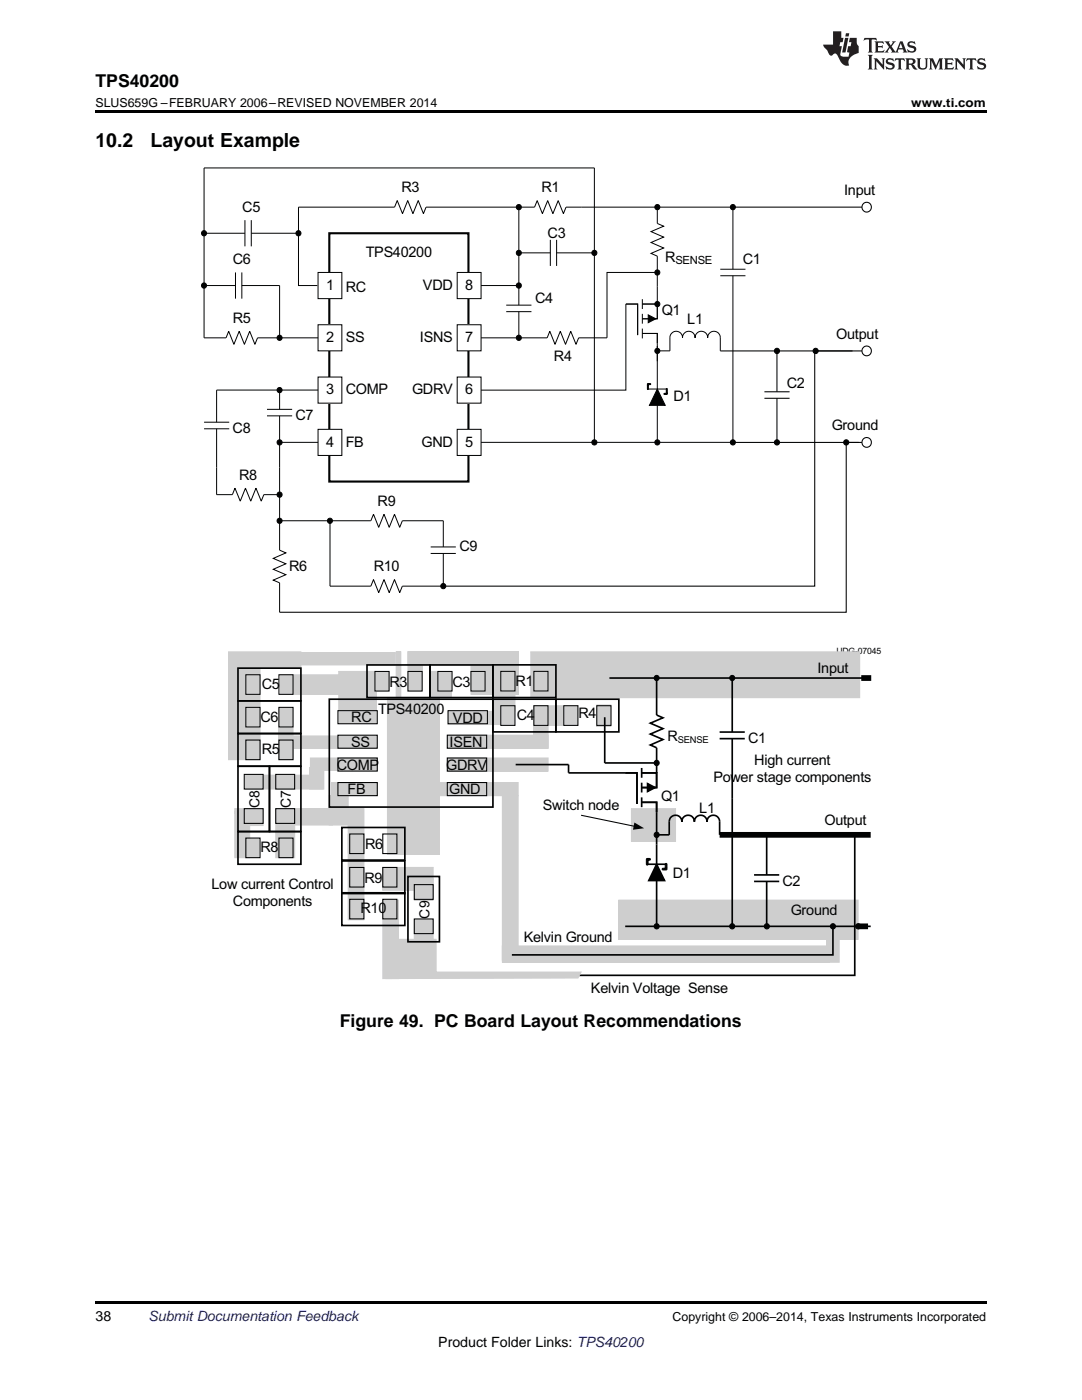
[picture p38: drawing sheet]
<svg xmlns="http://www.w3.org/2000/svg" width="216mm" height="279mm" viewBox="0 0 216 279" stroke-linecap="round" stroke-linejoin="round" font-family="sans-serif">
<defs><g id="words">
<g font-size="3.9">
<text x="19" y="29.3">10.2</text>
<text x="30.1" y="29.3">Layout Example</text>
</g>
<g font-size="3.5">
<text x="19" y="17.3">TPS40200</text>
<text x="67.8" y="205">Figure 49. PC Board Layout Recommendations</text>
</g>
<g font-size="2.9" fill="#010202">
<text x="80.1" y="38.4">R3</text>
<text x="108" y="38.4">R1</text>
<text x="168.4" y="38.9">Input</text>
<text x="48.3" y="42.3">C5</text>
<text x="109.3" y="47.4">C3</text>
<text x="46.5" y="52.7">C6</text>
<text x="73" y="51.3">TPS40200</text>
<text x="132.7" y="52.2">R</text>
<text x="148.2" y="52.6">C1</text>
<text x="65.1" y="57.8">1</text>
<text x="69" y="58.3">RC</text>
<text x="84.4" y="57.8">VDD</text>
<text x="92.8" y="57.8">8</text>
<text x="46.5" y="64.4">R5</text>
<text x="106.8" y="60.5">C4</text>
<text x="132" y="62.9">Q1</text>
<text x="137.1" y="64.7">L1</text>
<text x="65.1" y="68.3">2</text>
<text x="69" y="68.3">SS</text>
<text x="83.8" y="68.2">ISNS</text>
<text x="92.8" y="68.3">7</text>
<text x="166.9" y="67.6">Output</text>
<text x="110.5" y="72.1">R4</text>
<text x="157" y="77.4">C2</text>
<text x="59" y="83.9">C7</text>
<text x="65.1" y="78.7">3</text>
<text x="69" y="78.7">COMP</text>
<text x="82.2" y="78.7">GDRV</text>
<text x="92.8" y="78.7">6</text>
<text x="134.4" y="80">D1</text>
<text x="46.4" y="86.4">C8</text>
<text x="65.1" y="89.2">4</text>
<text x="69" y="89.2">FB</text>
<text x="84.1" y="89.2">GND</text>
<text x="92.8" y="89.2">5</text>
<text x="166" y="85.9">Ground</text>
<text x="47.7" y="95.7">R8</text>
<text x="75.4" y="100.9">R9</text>
<text x="57.7" y="113.9">R6</text>
<text x="74.6" y="114">R10</text>
<text x="91.7" y="110">C9</text>
<text x="52.2" y="137.5">C5</text>
<text x="77.7" y="137.1">R3</text>
<text x="90.3" y="137.1">C3</text>
<text x="102.8" y="136.8">R1</text>
<text x="163.1" y="134.3">Input</text>
<text x="75.4" y="142.5">TPS40200</text>
<text x="103.1" y="143.7">C4</text>
<text x="115.4" y="143.3">R4</text>
<text x="52" y="144.2">C6</text>
<text x="70.1" y="144.1">RC</text>
<text x="70.1" y="149.1">SS</text>
<text x="89.7" y="149.1">ISEN</text>
<text x="90.4" y="144.3">VDD</text>
<text x="133.2" y="147.9">R</text>
<text x="149.3" y="148.3">C1</text>
<text x="52.2" y="150.5">R5</text>
<text x="67.2" y="153.6">COMP</text>
<text x="89" y="153.6">GDRV</text>
<text x="150.5" y="152.6">High current</text>
<text x="69.4" y="158.5">FB</text>
<text x="89.6" y="158.5">GND</text>
<text x="108.3" y="161.7">Switch node</text>
<text x="131.9" y="159.9">Q1</text>
<text x="142.3" y="156.1">Power stage components</text>
<text x="139.5" y="162.2">L1</text>
<text x="164.5" y="164.7">Output</text>
<text x="52" y="170.1">R8</text>
<text x="72.9" y="169.4">R6</text>
<text x="42.2" y="177.3">Low current Control</text>
<text x="72.7" y="176.3">R9</text>
<text x="134.3" y="175.3">D1</text>
<text x="156.1" y="176.8">C2</text>
<text x="46.5" y="180.8">Components</text>
<text x="71.9" y="182.3">R10</text>
<text x="157.8" y="182.5">Ground</text>
<text x="104.5" y="188">Kelvin Ground</text>
<text x="117.9" y="198.2">Kelvin Voltage Sense</text>
</g>
<g font-size="2.8" fill="#010202">
<text x="51.8" y="161.3" transform="rotate(-90 51.8 161.3)">C8</text>
<text x="58.1" y="161.3" transform="rotate(-90 58.1 161.3)">C7</text>
<text x="85.7" y="183.3" transform="rotate(-90 85.7 183.3)">C9</text>
</g>
<g font-size="2.8">
<text x="19" y="263.6">38</text>
<text x="87.5" y="268.9">Product Folder Links: TPS40200</text>
</g>
<text font-size="2.8" fill="#0000c8" x="29.6" y="263.6">Submit Documentation Feedback</text>
<g font-size="2.5">
<text x="19" y="21.4">SLUS659G –FEBRUARY 2006–REVISED NOVEMBER 2014</text>
<text x="181.8" y="21.4">www.ti.com</text>
<text x="134.2" y="263.6">Copyright © 2006–2014, Texas Instruments Incorporated</text>
</g>
<text font-size="2.3" fill="#010202" x="134.8" y="52.7">SENSE</text>
<text font-size="1.9" fill="#010202" x="135.2" y="148.3">SENSE</text>
<text font-size="1.7" fill="#010202" x="166.9" y="130.5">UDG-07045</text>
</g></defs>
<path d="M19 259.7h177.8v.5h-177.8z" fill="#000"/>
<path d="M65.7 46.6h27.8v49.5h-27.8z" fill="none" stroke="#010202" stroke-width=".42"/>
<path d="M63.5 54.4h4.7v5.2h-4.7z" fill-rule="evenodd" fill="#fff"/>
<path d="M63.5 54.4h4.7v5.2h-4.7z" fill="none" stroke="#010202" stroke-width=".2"/>
<path d="M63.5 64.8h4.7v5.2h-4.7z" fill-rule="evenodd" fill="#fff"/>
<path d="M63.5 64.8h4.7v5.2h-4.7z" fill="none" stroke="#010202" stroke-width=".2"/>
<path d="M63.5 75.2h4.7v5.3h-4.7z" fill-rule="evenodd" fill="#fff"/>
<path d="M63.5 75.2h4.7v5.3h-4.7z" fill="none" stroke="#010202" stroke-width=".2"/>
<path d="M63.5 85.7h4.7v5.2h-4.7z" fill-rule="evenodd" fill="#fff"/>
<path d="M63.5 85.7h4.7v5.2h-4.7z" fill="none" stroke="#010202" stroke-width=".2"/>
<path d="M91.2 54.4h4.8v5.2h-4.8z" fill-rule="evenodd" fill="#fff"/>
<path d="M91.2 54.4h4.8v5.2h-4.8z" fill="none" stroke="#010202" stroke-width=".2"/>
<path d="M91.2 64.8h4.8v5.2h-4.8z" fill-rule="evenodd" fill="#fff"/>
<path d="M91.2 64.8h4.8v5.2h-4.8z" fill="none" stroke="#010202" stroke-width=".2"/>
<path d="M91.2 75.2h4.8v5.3h-4.8z" fill-rule="evenodd" fill="#fff"/>
<path d="M91.2 75.2h4.8v5.3h-4.8z" fill="none" stroke="#010202" stroke-width=".2"/>
<path d="M91.2 85.7h4.8v5.2h-4.8z" fill-rule="evenodd" fill="#fff"/>
<g fill="none" stroke="#010202" stroke-width=".2">
<path d="M40.7 57h6.3M40.7 46.6h8.2M47 54.4v5.2M48.3 57h7.5v10.4M48.3 54.4v5.2M48.9 43.9v5.3M50.1 43.9v5.3M50.1 46.6h9.5M96 57h7.5M103.5 50.5h6.3M109.8 47.9v5.2M111.1 47.9v5.2"/>
<path d="M111.1 50.5h7.5M40.7 67.4h4.4l.5-1.3 1.1 2.6 1-2.6 1.1 2.6 1-2.6 1.1 2.6 .5-1.3h12.1M55.8 77.9v3.8M63.5 77.8l-20.3 .1v6.4M96 67.4h7.5M40.7 85.6h5M40.7 84.3h5M43.2 85.6v13.1M53.3 83h5M53.3 81.7h5M55.8 83v26.8l1.2 .5-2.5 1.1 2.5 1.1-2.5 1.1 2.5 1.1-2.5 1.1 1.3 .5v5.9M55.8 88.3h7.7"/>
<path d="M91.2 85.7h4.8v5.2h-4.8zM65.8 103.9h8.2l.5-1.3 1.1 2.6 1-2.6 1.1 2.6 1-2.6 1.1 2.6 .5-1.3h8.2v5.3M85.9 110.5h5.1M85.9 109.2h5.1M88.5 110.5v6.5h-8.2l-.5 1.3-1.1-2.6-1 2.6-1.1-2.6-1 2.6-1.1-2.6-.5 1.3h-8.2"/>
</g>
<circle cx="40.7" cy="46.6" r=".51" fill="#010202"/>
<circle cx="40.7" cy="46.6" r=".51" fill="none" stroke="#010202" stroke-width=".2"/>
<circle cx="40.7" cy="57" r=".51" fill="#010202"/>
<circle cx="40.7" cy="57" r=".51" fill="none" stroke="#010202" stroke-width=".2"/>
<circle cx="55.8" cy="77.8" r=".51" fill="#010202"/>
<circle cx="55.8" cy="77.8" r=".51" fill="none" stroke="#010202" stroke-width=".2"/>
<circle cx="55.8" cy="88.3" r=".51" fill="#010202"/>
<circle cx="55.8" cy="88.3" r=".51" fill="none" stroke="#010202" stroke-width=".2"/>
<circle cx="55.8" cy="103.9" r=".51" fill="#010202"/>
<circle cx="55.8" cy="103.9" r=".51" fill="none" stroke="#010202" stroke-width=".2"/>
<circle cx="65.8" cy="103.9" r=".51" fill="#010202"/>
<circle cx="65.8" cy="103.9" r=".51" fill="none" stroke="#010202" stroke-width=".2"/>
<circle cx="88.5" cy="117" r=".51" fill="#010202"/>
<circle cx="88.5" cy="117" r=".51" fill="none" stroke="#010202" stroke-width=".2"/>
<circle cx="103.5" cy="50.5" r=".51" fill="#010202"/>
<circle cx="103.5" cy="50.5" r=".51" fill="none" stroke="#010202" stroke-width=".2"/>
<circle cx="103.5" cy="57" r=".51" fill="#010202"/>
<g fill="none" stroke="#010202" stroke-width=".2">
<path d="M133.7 70v-2.6a1.26 1.26 0 0 1 1.2-1.3 1.26 1.26 0 0 1 1.3 1.3 1.25 1.25 0 0 1 1.2-1.3 1.25 1.25 0 0 1 1.3 1.3 1.26 1.26 0 0 1 1.3-1.3 1.26 1.26 0 0 1 1.2 1.3 1.26 1.26 0 0 1 1.3-1.3 1.26 1.26 0 0 1 1.2 1.3v2.6"/>
<circle cx="103.5" cy="57" r=".51"/>
</g>
<path d="M129.3 62.8l1.6 .8-1.6 .8z" fill="#010202"/>
<path d="M128.2 59.7v2M131.2 57.2v3.5M124.9 60.7h2.3v6.2M128.2 66.5h3v2M128.2 60.7h3v2.9h-3M128.2 62.6v2M128.2 65.6v1.9M129.3 62.8l1.6 .8-1.6 .8z" fill="none" stroke="#010202" stroke-width=".2"/>
<circle cx="131.2" cy="54.4" r=".51" fill="#010202"/>
<circle cx="131.2" cy="54.4" r=".51" fill="none" stroke="#010202" stroke-width=".2"/>
<path d="M131.2 77.6l1.5 3.3h-3.1z" fill-rule="evenodd" fill="#010202"/>
<path d="M129.3 77.6h3.7M131.2 77.6l1.5 3.3h-3.1zM131.2 68.5v19.8" fill="none" stroke="#010202" stroke-width=".2"/>
<path d="M133 77.5l.1 .1v1.1h-.6v-.2h.5v.1z" fill="#010202"/>
<path d="M133 77.5l.1 .1v1.1h-.6v-.2h.5v.1z" fill="none" stroke="#010202" stroke-width=".2"/>
<path d="M129.2 76.6l.6 .1-.5 .1 .1-.1-.1 1h-.1z" fill="#010202"/>
<path d="M129.2 76.6l.6 .1-.5 .1 .1-.1-.1 1h-.1zM131.2 69.1v3" fill="none" stroke="#010202" stroke-width=".2"/>
<path d="M152.5 79.5h5M152.5 78.2h5M155 70v8.2M155 79.5v8.8" fill="none" stroke="#010202" stroke-width=".21"/>
<circle cx="131.2" cy="88.3" r=".51" fill="#010202"/>
<circle cx="131.2" cy="88.3" r=".51" fill="none" stroke="#010202" stroke-width=".2"/>
<circle cx="146.2" cy="88.3" r=".51" fill="#010202"/>
<circle cx="146.2" cy="88.3" r=".51" fill="none" stroke="#010202" stroke-width=".2"/>
<circle cx="103.5" cy="41.3" r=".51" fill="#010202"/>
<circle cx="103.5" cy="41.3" r=".51" fill="none" stroke="#010202" stroke-width=".2"/>
<circle cx="155" cy="88.3" r=".51" fill="#010202"/>
<circle cx="155" cy="88.3" r=".51" fill="none" stroke="#010202" stroke-width=".21"/>
<circle cx="131.2" cy="70" r=".51" fill="#010202"/>
<g fill="none" stroke="#010202" stroke-width=".2">
<path d="M131.2 41.3v3.3l1.2 .5-2.5 1.1 2.5 1.1-2.5 1.1 2.5 1.1-2.5 1.1 1.3 .5v6.1M131.2 54.4h-10.1v13M143.7 55h5M143.7 53.7h5M146.2 41.3v12.4M146.2 55v33.3M131.2 70h2.5"/>
<circle cx="131.2" cy="70" r=".51"/>
</g>
<circle cx="155" cy="70" r=".51" fill="#010202"/>
<circle cx="155" cy="70" r=".51" fill="none" stroke="#010202" stroke-width=".21"/>
<circle cx="131.2" cy="41.3" r=".51" fill="#010202"/>
<circle cx="131.2" cy="41.3" r=".51" fill="none" stroke="#010202" stroke-width=".2"/>
<path d="M143.7 70h26.4" fill="none" stroke="#010202" stroke-width=".21"/>
<circle cx="146.2" cy="41.3" r=".51" fill="#010202"/>
<circle cx="146.2" cy="41.3" r=".51" fill="none" stroke="#010202" stroke-width=".2"/>
<circle cx="118.6" cy="88.3" r=".51" fill="#010202"/>
<circle cx="118.6" cy="88.3" r=".51" fill="none" stroke="#010202" stroke-width=".2"/>
<circle cx="162.8" cy="70" r=".51" fill="#010202"/>
<circle cx="162.8" cy="70" r=".51" fill="none" stroke="#010202" stroke-width=".21"/>
<circle cx="168.9" cy="88.3" r=".51" fill="#010202"/>
<circle cx="168.9" cy="88.3" r=".51" fill="none" stroke="#010202" stroke-width=".21"/>
<circle cx="55.8" cy="67.4" r=".51" fill="#010202"/>
<g fill="none" stroke="#010202" stroke-width=".2">
<path d="M40.7 33.5v13.1M116.1 41.3h-3.2l-.5 1.3-1-2.6-1.1 2.6-1-2.6-1.1 2.6-1-2.6-.5 1.3h-21.7l-.5 1.3-1-2.6-1.1 2.6-1-2.6-1.1 2.6-1-2.6-.6 1.3h-19.1v15.7h3.7M103.5 67.4h5.7l.5-1.3 1 2.6 1.1-2.6 1 2.6 1.1-2.6 1 2.6 .6-1.3h5.6M124.9 60.7v17.2h-28.9"/>
<circle cx="55.8" cy="67.4" r=".51"/>
</g>
<circle cx="59.6" cy="46.5" r=".52" fill="#010202"/>
<g fill="none" stroke="#010202" stroke-width=".2">
<path d="M103.5 41.3v19.6M101 62.2h5M101 60.9h5M103.5 62.2v5.2"/>
<circle cx="59.6" cy="46.5" r=".52"/>
</g>
<circle cx="103.5" cy="67.4" r=".51" fill="#010202"/>
<g fill="none" stroke="#010202" stroke-width=".2">
<path d="M40.7 33.5h77.9v54.8"/>
<circle cx="103.5" cy="67.4" r=".51"/>
</g>
<circle cx="118.6" cy="50.5" r=".51" fill="#010202"/>
<g fill="none" stroke="#010202" stroke-width=".2">
<path d="M116.1 41.3h30.1M96 88.3h50.2M55.8 103.9h10v13.1"/>
<circle cx="118.6" cy="50.5" r=".51"/>
</g>
<path d="M162.7 70h-.1v47h-74.1M146.2 88.3h25.2M168.9 88.3v33.9h-113.1" fill="none" stroke="#010202" stroke-width=".21"/>
<circle cx="172.9" cy="41.3" r=".96" fill="#fff"/>
<g fill="none" stroke="#010202" stroke-width=".21">
<path d="M146.2 41.3h25.8"/>
<circle cx="172.9" cy="41.3" r=".96"/>
</g>
<circle cx="172.9" cy="70" r=".96" fill="#fff"/>
<g fill="none" stroke="#010202" stroke-width=".21">
<path d="M162.7 70h9.3"/>
<circle cx="172.9" cy="70" r=".96"/>
</g>
<circle cx="172.9" cy="88.3" r=".96" fill="#fff"/>
<g fill="none" stroke="#010202" stroke-width=".21">
<path d="M168.9 88.3h3.1"/>
<circle cx="172.9" cy="88.3" r=".96"/>
</g>
<path d="M43.2 98.7h3.2l.5-1.3 1 2.6 1.1-2.6 1 2.6 1.1-2.6 1 2.6 .5-1.3h3.2" fill="none" stroke="#010202" stroke-width=".2"/>
<circle cx="55.8" cy="98.7" r=".51" fill="#010202"/>
<g fill="none" stroke="#010202" stroke-width=".2">
<path d="M40.7 46.6v20.8"/>
<circle cx="55.8" cy="98.7" r=".51"/>
</g>
<path d="M47.8 167.4h3.8v3.6h-3.8z" fill-rule="evenodd" fill="#cecece"/>
<path d="M47.8 167.4h3.8v3.6h-3.8z" fill="none" stroke="#cecece" stroke-width=".21"/>
<path d="M73.2 134h4.4v3.9h-4.4z" fill-rule="evenodd" fill="#cecece"/>
<path d="M73.2 134h4.4v3.9h-4.4z" fill="none" stroke="#cecece" stroke-width=".2"/>
<path d="M97.1 156.2h6.3v2.6h-6.3z" fill-rule="evenodd" fill="#cecece"/>
<path d="M97.1 156.2h6.3v2.6h-6.3z" fill="none" stroke="#cecece" stroke-width=".21"/>
<path d="M100.2 158.8h3.2v32.9h-3.2z" fill-rule="evenodd" fill="#cecece"/>
<path d="M100.2 158.8h3.2v32.9h-3.2z" fill="none" stroke="#cecece" stroke-width=".21"/>
<path d="M82.7 175.4h3.7v4.2h-3.7z" fill-rule="evenodd" fill="#cecece"/>
<path d="M82.7 175.4h3.7v4.2h-3.7z" fill="none" stroke="#cecece" stroke-width=".21"/>
<path d="M76.4 179.6h3.1v15.7h-3.1z" fill-rule="evenodd" fill="#cecece"/>
<path d="M76.4 179.6h3.1v15.7h-3.1z" fill="none" stroke="#cecece" stroke-width=".21"/>
<path d="M66.2 156.2h9.1v2.6h-9.1z" fill-rule="evenodd" fill="#cecece"/>
<path d="M66.2 156.2h9.1v2.6h-9.1z" fill="none" stroke="#cecece" stroke-width=".21"/>
<path d="M65.7 158.8h3.8v5.9h-3.8z" fill-rule="evenodd" fill="#cecece"/>
<path d="M65.7 158.8h3.8v5.9h-3.8z" fill="none" stroke="#cecece" stroke-width=".21"/>
<path d="M61.9 151.3h13.4v2.4h-13.4z" fill-rule="evenodd" fill="#cecece"/>
<path d="M61.9 151.3h13.4v2.4h-13.4z" fill="none" stroke="#cecece" stroke-width=".21"/>
<path d="M49 154.7h15.4v2.8h-15.4z" fill-rule="evenodd" fill="#cecece"/>
<path d="M49 154.7h15.4v2.8h-15.4z" fill="none" stroke="#cecece" stroke-width=".21"/>
<path d="M98.4 137.9h4.4v3.9h-4.4z" fill-rule="evenodd" fill="#cecece"/>
<path d="M98.4 137.9h4.4v3.9h-4.4z" fill="none" stroke="#cecece" stroke-width=".2"/>
<path d="M77.6 156.2h19.5v2.6h-19.5z" fill-rule="evenodd" fill="#cecece"/>
<path d="M77.6 156.2h19.5v2.6h-19.5z" fill="none" stroke="#cecece" stroke-width=".21"/>
<path d="M77.3 139.2h10.4v31.3h-10.4z" fill-rule="evenodd" fill="#cecece"/>
<path d="M77.3 139.2h10.4v31.3h-10.4z" fill="none" stroke="#cecece" stroke-width=".21"/>
<path d="M89.3 151.3h20.1v2.6h-20.1z" fill-rule="evenodd" fill="#cecece"/>
<path d="M89.3 151.3h20.1v2.6h-20.1z" fill="none" stroke="#cecece" stroke-width=".21"/>
<path d="M106.5 140.9h2.9v8.4h-2.9z" fill-rule="evenodd" fill="#cecece"/>
<path d="M106.5 140.9h2.9v8.4h-2.9z" fill="none" stroke="#cecece" stroke-width=".21"/>
<path d="M89.3 146.7h20.1v2.6h-20.1z" fill-rule="evenodd" fill="#cecece"/>
<path d="M89.3 146.7h20.1v2.6h-20.1z" fill="none" stroke="#cecece" stroke-width=".21"/>
<path d="M54.8 130.2h24.1v2.5h-24.1z" fill-rule="evenodd" fill="#cecece"/>
<path d="M54.8 130.2h24.1v2.5h-24.1z" fill="none" stroke="#cecece" stroke-width=".2"/>
<path d="M79 130.1h1v10.4h-1z" fill-rule="evenodd" fill="#cecece"/>
<path d="M79 130.1h1v10.4h-1z" fill="none" stroke="#cecece" stroke-width=".2"/>
<path d="M52 130.1h8v3.2h-8z" fill-rule="evenodd" fill="#cecece"/>
<path d="M52 130.1h8v3.2h-8z" fill="none" stroke="#cecece" stroke-width=".2"/>
<path d="M67.6 134h7.5v7.8h-7.5z" fill-rule="evenodd" fill="#cecece"/>
<path d="M67.6 134h7.5v7.8h-7.5z" fill="none" stroke="#cecece" stroke-width=".2"/>
<path d="M56 134.7h12.2v3.9h-12.2z" fill-rule="evenodd" fill="#cecece"/>
<path d="M56 134.7h12.2v3.9h-12.2z" fill="none" stroke="#cecece" stroke-width=".2"/>
<path d="M85.8 134h4.2v5.2h-4.2z" fill-rule="evenodd" fill="#cecece"/>
<path d="M85.8 134h4.2v5.2h-4.2z" fill="none" stroke="#cecece" stroke-width=".2"/>
<path d="M119.1 140.7h2.8v4.2h-2.8z" fill-rule="evenodd" fill="#cecece"/>
<path d="M119.1 140.7h2.8v4.2h-2.8z" fill="none" stroke="#cecece" stroke-width=".2"/>
<path d="M94 130.1h9.4v8.5h-9.4z" fill-rule="evenodd" fill="#cecece"/>
<path d="M94 130.1h9.4v8.5h-9.4z" fill="none" stroke="#cecece" stroke-width=".2"/>
<path d="M58.5 146.9h16.6v2.4h-16.6z" fill-rule="evenodd" fill="#cecece"/>
<path d="M58.5 146.9h16.6v2.4h-16.6z" fill="none" stroke="#cecece" stroke-width=".21"/>
<path d="M55.7 141.2h2.8v10.4h-2.8z" fill-rule="evenodd" fill="#cecece"/>
<path d="M55.7 141.2h2.8v10.4h-2.8z" fill="none" stroke="#cecece" stroke-width=".21"/>
<path d="M67.6 141.8h7.5v2.6h-7.5z" fill-rule="evenodd" fill="#cecece"/>
<path d="M67.6 141.8h7.5v2.6h-7.5z" fill="none" stroke="#cecece" stroke-width=".2"/>
<path d="M100.2 188.8h65.4v3.2h-65.4z" fill-rule="evenodd" fill="#cecece"/>
<path d="M100.2 188.8h65.4v3.2h-65.4z" fill="none" stroke="#cecece" stroke-width=".21"/>
<path d="M164.9 187.5h2.6v4.5h-2.6z" fill-rule="evenodd" fill="#cecece"/>
<path d="M164.9 187.5h2.6v4.5h-2.6z" fill="none" stroke="#cecece" stroke-width=".21"/>
<path d="M105.9 130.1h65.6v9.1h-65.6z" fill-rule="evenodd" fill="#cecece"/>
<path d="M105.9 130.1h65.6v9.1h-65.6z" fill="none" stroke="#cecece" stroke-width=".21"/>
<path d="M123.5 179.6h47.7v7.9h-47.7z" fill-rule="evenodd" fill="#cecece"/>
<path d="M123.5 179.6h47.7v7.9h-47.7z" fill="none" stroke="#cecece" stroke-width=".21"/>
<path d="M170.6 166.6v28.1h-58.4" fill="none" stroke="#010202" stroke-width=".33"/>
<path d="M82.7 183.6h3.7v3.9h-3.7z" fill-rule="evenodd" fill="#cecece"/>
<path d="M82.7 183.6h3.7v3.9h-3.7z" fill="none" stroke="#cecece" stroke-width=".21"/>
<path d="M58.2 161.4h8.1v3.3h-8.1z" fill-rule="evenodd" fill="#cecece"/>
<path d="M58.2 161.4h8.1v3.3h-8.1z" fill="none" stroke="#cecece" stroke-width=".21"/>
<path d="M69.5 166.6h3.1v17h-3.1z" fill-rule="evenodd" fill="#cecece"/>
<path d="M69.5 166.6h3.1v17h-3.1z" fill="none" stroke="#cecece" stroke-width=".21"/>
<path d="M55 161.4h3.8v9.8h-3.8z" fill-rule="evenodd" fill="#cecece"/>
<path d="M55 161.4h3.8v9.8h-3.8z" fill="none" stroke="#cecece" stroke-width=".21"/>
<path d="M69.5 161.4h3.1v8.8h-3.1z" fill-rule="evenodd" fill="#cecece"/>
<path d="M69.5 161.4h3.1v8.8h-3.1z" fill="none" stroke="#cecece" stroke-width=".21"/>
<path d="M45.6 130.1h6.3v21.5h-6.3z" fill-rule="evenodd" fill="#cecece"/>
<path d="M45.6 130.1h6.3v21.5h-6.3z" fill="none" stroke="#cecece" stroke-width=".21"/>
<path d="M126 161.4h8.8v6.5h-8.8z" fill-rule="evenodd" fill="#cecece"/>
<path d="M126 161.4h8.8v6.5h-8.8z" fill="none" stroke="#cecece" stroke-width=".21"/>
<path d="M89.4 142h13.2v2.6h-13.2z" fill-rule="evenodd" fill="#cecece"/>
<path d="M89.4 142h13.2v2.6h-13.2z" fill="none" stroke="#cecece" stroke-width=".2"/>
<path d="M106.5 140.8h8.8v4h-8.8z" fill-rule="evenodd" fill="#cecece"/>
<path d="M106.5 140.8h8.8v4h-8.8z" fill="none" stroke="#cecece" stroke-width=".2"/>
<path d="M46.9 161.4h5.6v3.3h-2.7v6.5h-2.9z" fill-rule="evenodd" fill="#cecece"/>
<path d="M46.9 161.4h5.6v3.3h-2.7v6.5h-2.9z" fill="none" stroke="#cecece" stroke-width=".21"/>
<path d="M77 187.5h10v6.5h28.9l-.6 1.2-38.3 .1z" fill-rule="evenodd" fill="#cecece"/>
<path d="M77 187.5h10v6.5h28.9l-.6 1.2-38.3 .1z" fill="none" stroke="#cecece" stroke-width=".21"/>
<path d="M76.4 173.1h10v4.6h-10z" fill-rule="evenodd" fill="#cecece"/>
<path d="M76.4 173.1h10v4.6h-10z" fill="none" stroke="#cecece" stroke-width=".21"/>
<path d="M133.5 166.6v-2.6a1.26 1.26 0 0 1 1.3-1.3 1.26 1.26 0 0 1 1.3 1.3 1.25 1.25 0 0 1 1.2-1.3 1.25 1.25 0 0 1 1.3 1.3 1.26 1.26 0 0 1 1.2-1.3 1.26 1.26 0 0 1 1.3 1.3 1.26 1.26 0 0 1 1.2-1.3 1.26 1.26 0 0 1 1.3 1.3v2.6" fill="none" stroke="#010202" stroke-width=".33"/>
<path d="M129.2 156.4l1.5 .8-1.5 .8z" fill="#010202"/>
<path d="M124.8 154.2h2.3v6.2M128 154.2h3v3h-3M128 153.3v1.9M128 156.2v2M128 159.1v2M129.2 156.4l1.5 .8-1.5 .8zM128 160.1h3v2" fill="none" stroke="#010202" stroke-width=".33"/>
<circle cx="131" cy="152.3" r=".51" fill="#010202"/>
<circle cx="131" cy="152.3" r=".51" fill="none" stroke="#010202" stroke-width=".21"/>
<path d="M131 172.5l1.6 3.2h-3.1z" fill-rule="evenodd" fill="#010202"/>
<path d="M129.1 172.5h3.8M131 172.5l1.6 3.2h-3.1zM131 168.6v16.3" fill="none" stroke="#010202" stroke-width=".33"/>
<path d="M132.8 172.4l.2-.1 .1 .2v1l-.8 .1a.17 .17 0 0 1-.2-.2 .17 .17 0 0 1 .2-.1h.6l-.2 .1z" fill="#010202"/>
<path d="M132.8 172.4l.2-.1 .1 .2v1l-.8 .1a.17 .17 0 0 1-.2-.2 .17 .17 0 0 1 .2-.1h.6l-.2 .1z" fill="none" stroke="#010202" stroke-width=".2"/>
<path d="M129.1 171.3h.5a.17 .17 0 0 1 .2 .2 .17 .17 0 0 1-.2 .2h-.5l.2-.2v1a.17 .17 0 0 1-.2 .2 .17 .17 0 0 1-.1-.2z" fill="#010202"/>
<path d="M129.1 171.3h.5a.17 .17 0 0 1 .2 .2 .17 .17 0 0 1-.2 .2h-.5l.2-.2v1a.17 .17 0 0 1-.2 .2 .17 .17 0 0 1-.1-.2z" fill="none" stroke="#010202" stroke-width=".2"/>
<path d="M146.1 159.4v25.5M131 162.1v6.5M150.5 175.9h5M150.5 174.6h5M153 166.3v8.3M153 175.9v9" fill="none" stroke="#010202" stroke-width=".33"/>
<circle cx="131" cy="184.9" r=".51" fill="#010202"/>
<circle cx="131" cy="184.9" r=".51" fill="none" stroke="#010202" stroke-width=".21"/>
<circle cx="146.1" cy="184.9" r=".51" fill="#010202"/>
<circle cx="146.1" cy="184.9" r=".51" fill="none" stroke="#010202" stroke-width=".21"/>
<circle cx="131" cy="135.3" r=".51" fill="#010202"/>
<circle cx="131" cy="135.3" r=".51" fill="none" stroke="#010202" stroke-width=".2"/>
<circle cx="153" cy="184.9" r=".51" fill="#010202"/>
<circle cx="153" cy="184.9" r=".51" fill="none" stroke="#010202" stroke-width=".21"/>
<circle cx="131" cy="166.6" r=".51" fill="#010202"/>
<circle cx="131" cy="166.6" r=".51" fill="none" stroke="#010202" stroke-width=".21"/>
<path d="M121.6 135.3h52.1M131 135.3v7.4l1.3 .6-2.5 1 2.5 1.1-2.5 1.1 2.5 1.1-2.5 1.1 1.2 .5v5M146.1 135.4v10.7M113.4 154.2h11.4M120.7 152.3h10.3M143.6 147.4h5M143.6 146.1h5M146.1 147.4v12M131 166.6h2.5M124.8 184.9h48.9M166.2 184.9v5.7h-64.1" fill="none" stroke="#010202" stroke-width=".33"/>
<path d="M143.6 166.6h30.1" fill="none" stroke="#010202" stroke-width="1.1" stroke-linecap="butt"/>
<circle cx="171.2" cy="184.9" r=".51" fill="#010202"/>
<circle cx="171.2" cy="184.9" r=".51" fill="none" stroke="#010202" stroke-width=".21"/>
<circle cx="146.1" cy="135.3" r=".51" fill="#010202"/>
<circle cx="146.1" cy="135.3" r=".51" fill="none" stroke="#010202" stroke-width=".2"/>
<path d="M171.9 135.3h1.9M171.2 184.9h2" fill="none" stroke="#010202" stroke-width="1.1" stroke-linecap="butt"/>
<circle cx="166.2" cy="184.9" r=".51" fill="#010202"/>
<circle cx="166.2" cy="184.9" r=".51" fill="none" stroke="#010202" stroke-width=".21"/>
<path d="M81.4 130.1h2.8v7.8h-2.8z" fill-rule="evenodd" fill="#cecece"/>
<path d="M81.4 130.1h2.8v7.8h-2.8z" fill="none" stroke="#cecece" stroke-width=".2"/>
<path d="M81.4 130.1h22v2.6h-22z" fill-rule="evenodd" fill="#cecece"/>
<path d="M81.4 130.1h22v2.6h-22z" fill="none" stroke="#cecece" stroke-width=".2"/>
<path d="M47.5 133.3h12.5v6.6h-12.5zM47.5 139.9h12.5v6.5h-12.5zM65.7 139.5h32.7v21.6h-32.7zM73.2 132.7h12.6v6.5h-12.6zM98.4 139.5h12.5v6.6h-12.5zM110.9 139.5h12.6v6.6h-12.6zM47.5 146.4h12.5v6.5h-12.5zM47.5 152.9h6.3v13.1h-6.3zM53.8 152.9h6.2v13.1h-6.2zM102.9 152.6h10.5v1.6M120.7 143.1v9.2M47.5 166h12.5v6.5h-12.5z" fill="none" stroke="#010202" stroke-width=".33"/>
<path d="M49.1 134.7h2.8v3.9h-2.8zM55.7 134.7h2.8v3.9h-2.8zM74.8 134h2.8v3.9h-2.8zM81.4 134h2.8v3.9h-2.8zM49.1 141.2h2.8v3.9h-2.8zM55.7 141.2h2.8v3.9h-2.8zM67.4 141.8h7.9v2.6h-7.9zM89.4 141.8h7.9v2.6h-7.9zM99.9 140.8h2.9v4h-2.9zM106.5 140.8h2.8v4h-2.8zM112.5 140.8h2.8v4h-2.8zM119.1 140.8h2.8v4h-2.8z" fill="none" stroke="#010202" stroke-width=".2"/>
<g fill="none" stroke="#010202" stroke-width=".21">
<path d="M48.7 154.5h3.8v3h-3.8zM49.1 147.7h2.8v3.9h-2.8zM55 154.5h3.8v3h-3.8zM55.7 147.7h2.8v3.9h-2.8zM67.4 146.7h7.9v2.6h-7.9zM67.4 151.3h7.9v2.6h-7.9zM67.4 156.2h7.9v2.6h-7.9zM89.3 146.7h7.8v2.6h-7.8zM89.3 151.3h7.8v2.6h-7.8zM89.3 156.2h7.8v2.6h-7.8zM48.7 161.4h3.8v2.9h-3.8zM49.1 167.3h2.8v3.9h-2.8z"/>
<path d="M55 161.4h3.8v2.9h-3.8zM55.7 167.3h2.8v3.9h-2.8z"/>
</g>
<path d="M61.8 153.2h2.8v4.3h-2.8z" fill-rule="evenodd" fill="#cecece"/>
<path d="M61.8 153.2h2.8v4.3h-2.8z" fill="none" stroke="#cecece" stroke-width=".21"/>
<path d="M85.8 132.7h12.6v6.5h-12.6zM98.4 132.7h12.5v6.5h-12.5zM68.2 165.1h12.6v6.5h-12.6zM68.2 171.8h12.6v6.5h-12.6zM68.2 178.2h12.6v6.5h-12.6zM81.4 174.9h6.3v13.1h-6.3z" fill="none" stroke="#010202" stroke-width=".33"/>
<path d="M69.8 166.4h2.8v4h-2.8zM69.8 173.1h2.8v3.9h-2.8zM69.8 179.5h2.8v3.9h-2.8zM76.4 166.4h2.8v4h-2.8zM76.4 173.1h2.8v3.9h-2.8zM76.4 179.5h2.8v3.9h-2.8zM82.7 176.5h3.7v3h-3.7zM115.9 162.7l10.7 2.2M82.7 183.4h3.7v2.9h-3.7z" fill="none" stroke="#010202" stroke-width=".21"/>
<path d="M87.4 134h2.8v3.9h-2.8zM94 134h2.8v3.9h-2.8zM99.9 134h2.9v3.9h-2.9zM106.5 134h2.8v3.9h-2.8z" fill="none" stroke="#010202" stroke-width=".2"/>
<g fill="#010202">
<path d="M126.6 164.2l1.9 1.1-2.2 .3z"/>
<circle cx="131.2" cy="60.7" r=".51"/>
</g>
<circle cx="131.2" cy="60.7" r=".51" fill="none" stroke="#010202" stroke-width=".2"/>
<path d="M19 22h177.8v.5h-177.8z" fill="#000"/>
<g fill="#231f20">
<path d="M172.5 7.6l-.1 .5 .4-.2h.6v.1v2.1l-.2 .4h.9l-.2-.4v-2.1l.1-.1h.5l.5 .2-.2-.5zM174.5 8.3l.2 .3v1.5l-.2 .4h1.8l.2-.6a1.04 1.04 0 0 1-1.3 .2v-.7h.6l.3 .2v-.6l-.3 .2h-.6v-.6l.8-.1 .4 .3-.2-.5zM176.5 8.3l.9 1.1-.9 1.1h.8l-.2-.2 .4-.7 .5 .7-.2 .2h1.5l-.2-.2 .2-.4h.9l.1 .4-.2 .2h1l-.3-.3-.7-1.9h-.5l-.9 2-.8-1 .9-1h-.8l.1 .3-.4 .5-.3-.6 .1-.2zM179.7 8.6l.4 1h-.7zM181.3 8.4a.63 .63 0 0 0-.2 .7 .63 .63 0 0 0 .6 .4l.6 .2 .1 .2a.75 .75 0 0 1-.7 .4 .75 .75 0 0 1-.6-.5l.1 .7 .1-.1a1.11 1.11 0 0 0 1.5-.6 1.13 1.13 0 0 0-1.2-.8l-.1-.4a1.04 1.04 0 0 1 1.2 .2l-.2-.5-.2 .1-.4-.2zM173.2 10.9l.2 .4v2.2l-.2 .4h1l-.3-.4v-2.2l.3-.4zM174.3 11.6l.3 .4v1.5l-.3 .4h.8l-.2-.4v-1.3l1.5 1.7v-1.9l.2-.4h-.7l.2 .4v.9l-1.1-1.3zM177 11.8a.62 .62 0 0 0-.2 .7 .62 .62 0 0 0 .6 .4l.6 .1 .1 .3a.76 .76 0 0 1-.7 .3 .76 .76 0 0 1-.7-.4l.2 .7 .1-.1a1.11 1.11 0 0 0 1.5-.6 1.13 1.13 0 0 0-1.2-.8l-.1-.4a1.04 1.04 0 0 1 1.2 .2l-.2-.6-.2 .1-.5-.1zM178.7 11.6l-.2 .6a.61 .61 0 0 1 .8-.3v1.6l-.2 .4h.9l-.2-.4v-1.6a.63 .63 0 0 1 .7 .3l-.1-.6zM180.6 11.6l.3 .4v1.5l-.3 .4h1l-.2-.2-.1-.8 .6 .2a.76 .76 0 0 0 1.2 .7l-1-1a.58 .58 0 0 0 .6-.5 .58 .58 0 0 0-.5-.6zM181.4 11.9h.1a.45 .45 0 0 1 .5 .1 .45 .45 0 0 1 .1 .5l-.8 .2zM182.9 11.6l.2 .2a2.17 2.17 0 0 0 .3 1.9 .99 .99 0 0 0 1.6-.6v-1.1l.2-.4h-.7l.2 .2a1.92 1.92 0 0 1-.2 1.8 .6 .6 0 0 1-.9-.5v-1.1l.2-.4zM185.4 11.6l.2 .4v1.5l-.2 .4h.7l-.2-.4v-1.4l.8 1.8 .8-1.8v1.4l-.2 .4h.9l-.2-.4v-1.5l.2-.4h-.8l-.6 1.5-.6-1.5zM188.4 11.6l.2 .4v1.5l-.2 .4h1.8l.1-.6a1.04 1.04 0 0 1-1.2 .1v-.6h.5l.4 .2v-.6l-.4 .2h-.5v-.7h.8l.3 .3-.1-.6zM190.5 11.6l.2 .4v1.5l-.2 .4h.7l-.2-.4v-1.3l1.5 1.7v-1.9l.2-.4h-.7l.2 .4v.9l-1.1-1.3zM192.9 11.6l-.1 .6a.61 .61 0 0 1 .7-.3l.1 1.6-.3 .4h1l-.3-.4 .1-1.6a.63 .63 0 0 1 .7 .3l-.1-.6zM195.2 11.8a.62 .62 0 0 0-.2 .7 .62 .62 0 0 0 .6 .4l.6 .1 .1 .3a.76 .76 0 0 1-.7 .3 .76 .76 0 0 1-.6-.4l.1 .7 .1-.1a1.11 1.11 0 0 0 1.6-.6 1.13 1.13 0 0 0-1.3-.8l-.1-.4a1.04 1.04 0 0 1 1.2 .2l-.1-.6-.2 .1-.5-.1z"/>
<path d="M166.2 6.3v2.6h-1.9v.4l.8 .9a.91 .91 0 0 0 1 .8 .56 .56 0 0 1 .5-.3 .56 .56 0 0 1 .5 .3l.4 .8a1.53 1.53 0 0 0 1.9 1.2 1.54 1.54 0 0 1 1-2.1l.9-.3v-1.4a1.52 1.52 0 0 1-.4-1.6h-1.3l-.2 .8h.5l-.2 .8h-.5l-.1 1v.2l.4 .1-.2 .8a1.93 1.93 0 0 1-1.6-.3l.3-1.8h-.5l.2-.8h.4l.2-.8h-.4v-1.3zM168.6 7.6l-.6 2.9h.7l.6-2.9zM168.8 6.6l-.1 .7h.6l.2-.7z"/>
</g>
<use href="#words"/>
</svg>
